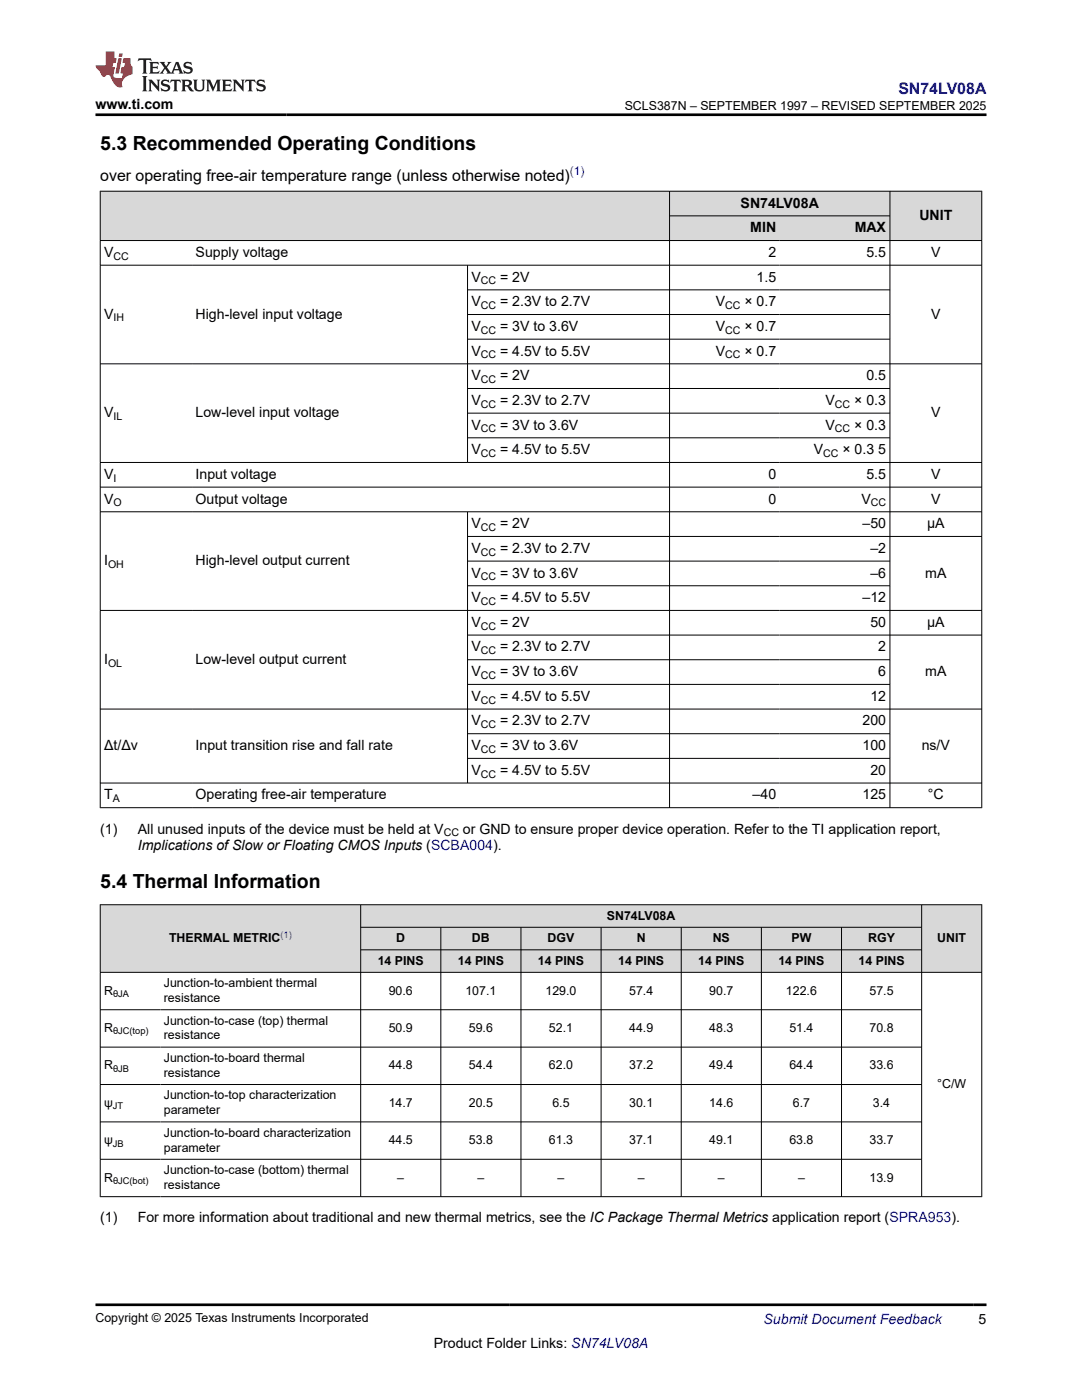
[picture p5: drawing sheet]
<svg xmlns="http://www.w3.org/2000/svg" width="216mm" height="279mm" viewBox="0 0 216 279" stroke-linecap="round" stroke-linejoin="round" font-family="sans-serif">
<defs><g id="words">
<g font-size="3.9">
<text x="20" y="29.9">5.3 Recommended Operating Conditions</text>
<text x="20" y="177.2">5.4 Thermal Information</text>
</g>
<text font-size="3.2" fill="#00f" x="179.3" y="18.7">SN74LV08A</text>
<text font-size="3.2" x="20" y="36.1">over operating free-air temperature range (unless otherwise noted)</text>
<g font-size="2.8">
<text x="19" y="21.8">www.ti.com</text>
<text x="147.8" y="41.4">SN74LV08A</text>
<text x="149.7" y="46.4">MIN</text>
<text x="170.5" y="46.4">MAX</text>
<text x="183.4" y="43.9">UNIT</text>
<text x="20.8" y="51.3">V</text>
<text x="39" y="51.3">Supply voltage</text>
<text x="153.3" y="51.3">2</text>
<text x="172.9" y="51.3">5.5</text>
<text x="185.8" y="51.3">V</text>
<text x="94.1" y="56.2">V</text>
<text x="99.8" y="56.2">= 2V</text>
<text x="151" y="56.2">1.5</text>
<text x="20.8" y="63.6">V</text>
<text x="39" y="63.6">High-level input voltage</text>
<text x="94.1" y="61.1">V</text>
<text x="99.8" y="61.1">= 2.3V to 2.7V</text>
<text x="142.8" y="61.1">V</text>
<text x="148.5" y="61.1">× 0.7</text>
<text x="185.8" y="63.6">V</text>
<text x="94.1" y="66">V</text>
<text x="94.1" y="71">V</text>
<text x="99.8" y="66">= 3V to 3.6V</text>
<text x="99.8" y="71">= 4.5V to 5.5V</text>
<text x="142.8" y="66">V</text>
<text x="142.8" y="71">V</text>
<text x="148.5" y="66">× 0.7</text>
<text x="148.5" y="71">× 0.7</text>
<text x="94.1" y="75.9">V</text>
<text x="99.8" y="75.9">= 2V</text>
<text x="172.9" y="75.9">0.5</text>
<text x="20.8" y="83.3">V</text>
<text x="39" y="83.3">Low-level input voltage</text>
<text x="94.1" y="80.8">V</text>
<text x="99.8" y="80.8">= 2.3V to 2.7V</text>
<text x="164.7" y="80.8">V</text>
<text x="170.5" y="80.8">× 0.3</text>
<text x="185.8" y="83.3">V</text>
<text x="94.1" y="85.7">V</text>
<text x="99.8" y="85.7">= 3V to 3.6V</text>
<text x="164.7" y="85.7">V</text>
<text x="170.5" y="85.7">× 0.3</text>
<text x="20.8" y="95.6">V</text>
<text x="39" y="95.6">Input voltage</text>
<text x="94.1" y="90.6">V</text>
<text x="99.8" y="90.6">= 4.5V to 5.5V</text>
<text x="153.3" y="95.6">0</text>
<text x="162.4" y="90.6">V</text>
<text x="168.1" y="90.6">× 0.3 5</text>
<text x="172.9" y="95.6">5.5</text>
<text x="185.8" y="95.6">V</text>
<text x="20.8" y="100.5">V</text>
<text x="39" y="100.5">Output voltage</text>
<text x="153.3" y="100.5">0</text>
<text x="171.9" y="100.5">V</text>
<text x="185.8" y="100.5">V</text>
<text x="94.1" y="105.4">V</text>
<text x="99.8" y="105.4">= 2V</text>
<text x="172.1" y="105.4">–50</text>
<text x="185" y="105.4">µA</text>
<text x="20.8" y="112.8">I</text>
<text x="39" y="112.8">High-level output current</text>
<text x="94.1" y="110.3">V</text>
<text x="99.8" y="110.3">= 2.3V to 2.7V</text>
<text x="173.7" y="110.3">–2</text>
<text x="94.1" y="115.3">V</text>
<text x="99.8" y="115.3">= 3V to 3.6V</text>
<text x="173.7" y="115.3">–6</text>
<text x="184.6" y="115.3">mA</text>
<text x="94.1" y="120.2">V</text>
<text x="94.1" y="125.1">V</text>
<text x="99.8" y="120.2">= 4.5V to 5.5V</text>
<text x="99.8" y="125.1">= 2V</text>
<text x="172.1" y="120.2">–12</text>
<text x="173.7" y="125.1">50</text>
<text x="185" y="125.1">µA</text>
<text x="94.1" y="130">V</text>
<text x="99.8" y="130">= 2.3V to 2.7V</text>
<text x="175.2" y="130">2</text>
<text x="20.8" y="132.5">I</text>
<text x="39" y="132.5">Low-level output current</text>
<text x="94.1" y="134.9">V</text>
<text x="99.8" y="134.9">= 3V to 3.6V</text>
<text x="175.2" y="134.9">6</text>
<text x="184.6" y="134.9">mA</text>
<text x="94.1" y="139.9">V</text>
<text x="99.8" y="139.9">= 4.5V to 5.5V</text>
<text x="173.7" y="139.9">12</text>
<text x="20.8" y="149.7">Δt/Δv</text>
<text x="39" y="149.7">Input transition rise and fall rate</text>
<text x="94.1" y="144.8">V</text>
<text x="94.1" y="149.7">V</text>
<text x="99.8" y="144.8">= 2.3V to 2.7V</text>
<text x="99.8" y="149.7">= 3V to 3.6V</text>
<text x="172.1" y="144.8">200</text>
<text x="172.1" y="149.7">100</text>
<text x="183.9" y="149.7">ns/V</text>
<text x="94.1" y="154.6">V</text>
<text x="99.8" y="154.6">= 4.5V to 5.5V</text>
<text x="173.7" y="154.6">20</text>
<text x="20.8" y="159.5">T</text>
<text x="39" y="159.5">Operating free-air temperature</text>
<text x="150.2" y="159.5">–40</text>
<text x="172.1" y="159.5">125</text>
<text x="185.2" y="159.5">°C</text>
<text x="20" y="166.3">(1)</text>
<text x="27.5" y="166.3">All unused inputs of the device must be held at V</text>
<text x="92.4" y="166.3">or GND to ensure proper device operation. Refer to the TI application report,</text>
<text x="27.5" y="169.7">Implications of Slow or Floating CMOS Inputs (SCBA004).</text>
<text x="20" y="244">(1)</text>
<text x="27.5" y="244">For more information about traditional and new thermal metrics, see the IC Package Thermal Metrics application report (SPRA953).</text>
<text x="86.5" y="269">Product Folder Links: SN74LV08A</text>
<text x="195.3" y="264.2">5</text>
</g>
<text font-size="2.8" fill="#00f" x="152.4" y="264.2">Submit Document Feedback</text>
<g font-size="2.5">
<text x="124.7" y="21.9">SCLS387N – SEPTEMBER 1997 – REVISED SEPTEMBER 2025</text>
<text x="121.1" y="183.5">SN74LV08A</text>
<text x="33.7" y="188">THERMAL METRIC</text>
<text x="79.1" y="188">D</text>
<text x="94.2" y="188">DB</text>
<text x="109.3" y="188">DGV</text>
<text x="127" y="188">N</text>
<text x="142.2" y="188">NS</text>
<text x="157.9" y="188">PW</text>
<text x="173.2" y="188">RGY</text>
<text x="187" y="188">UNIT</text>
<text x="32.7" y="197">Junction-to-ambient thermal</text>
<text x="75.4" y="192.5">14 PINS</text>
<text x="91.4" y="192.5">14 PINS</text>
<text x="107.4" y="192.5">14 PINS</text>
<text x="123.3" y="192.5">14 PINS</text>
<text x="139.3" y="192.5">14 PINS</text>
<text x="155.3" y="192.5">14 PINS</text>
<text x="171.3" y="192.5">14 PINS</text>
<text x="20.8" y="198.5">R</text>
<text x="32.7" y="200">resistance</text>
<text x="77.6" y="198.5">90.6</text>
<text x="92.9" y="198.5">107.1</text>
<text x="108.9" y="198.5">129.0</text>
<text x="125.5" y="198.5">57.4</text>
<text x="141.5" y="198.5">90.7</text>
<text x="156.8" y="198.5">122.6</text>
<text x="173.5" y="198.5">57.5</text>
<text x="20.8" y="206">R</text>
<text x="32.7" y="204.5">Junction-to-case (top) thermal</text>
<text x="32.7" y="207.4">resistance</text>
<text x="77.6" y="206">50.9</text>
<text x="93.6" y="206">59.6</text>
<text x="109.5" y="206">52.1</text>
<text x="125.5" y="206">44.9</text>
<text x="141.5" y="206">48.3</text>
<text x="157.5" y="206">51.4</text>
<text x="173.5" y="206">70.8</text>
<text x="20.8" y="213.4">R</text>
<text x="32.7" y="211.9">Junction-to-board thermal</text>
<text x="32.7" y="214.9">resistance</text>
<text x="77.6" y="213.4">44.8</text>
<text x="93.6" y="213.4">54.4</text>
<text x="109.5" y="213.4">62.0</text>
<text x="125.5" y="213.4">37.2</text>
<text x="141.5" y="213.4">49.4</text>
<text x="157.5" y="213.4">64.4</text>
<text x="173.5" y="213.4">33.6</text>
<text x="20.8" y="220.9">ψ</text>
<text x="32.7" y="219.4">Junction-to-top characterization</text>
<text x="77.6" y="220.9">14.7</text>
<text x="93.6" y="220.9">20.5</text>
<text x="110.2" y="220.9">6.5</text>
<text x="125.5" y="220.9">30.1</text>
<text x="141.5" y="220.9">14.6</text>
<text x="158.2" y="220.9">6.7</text>
<text x="174.2" y="220.9">3.4</text>
<text x="187" y="217.1">°C/W</text>
<text x="32.7" y="222.4">parameter</text>
<text x="32.7" y="226.9">Junction-to-board characterization</text>
<text x="20.8" y="228.3">ψ</text>
<text x="32.7" y="229.8">parameter</text>
<text x="77.6" y="228.3">44.5</text>
<text x="93.6" y="228.3">53.8</text>
<text x="109.5" y="228.3">61.3</text>
<text x="125.5" y="228.3">37.1</text>
<text x="141.5" y="228.3">49.1</text>
<text x="157.5" y="228.3">63.8</text>
<text x="173.5" y="228.3">33.7</text>
<text x="20.8" y="235.8">R</text>
<text x="32.7" y="234.3">Junction-to-case (bottom) thermal</text>
<text x="32.7" y="237.3">resistance</text>
<text x="79.3" y="235.8">–</text>
<text x="95.3" y="235.8">–</text>
<text x="111.3" y="235.8">–</text>
<text x="127.3" y="235.8">–</text>
<text x="143.2" y="235.8">–</text>
<text x="159.2" y="235.8">–</text>
<text x="173.5" y="235.8">13.9</text>
<text x="19" y="263.9">Copyright © 2025 Texas Instruments Incorporated</text>
</g>
<text font-size="2.4" fill="#00f" x="113.7" y="35">(1)</text>
<g font-size="2.1">
<text x="22.6" y="51.8">CC</text>
<text x="95.9" y="56.8">CC</text>
<text x="22.6" y="64.1">IH</text>
<text x="95.9" y="61.7">CC</text>
<text x="144.7" y="61.7">CC</text>
<text x="95.9" y="66.6">CC</text>
<text x="95.9" y="71.5">CC</text>
<text x="144.7" y="66.6">CC</text>
<text x="144.7" y="71.5">CC</text>
<text x="95.9" y="76.4">CC</text>
<text x="22.6" y="83.8">IL</text>
<text x="95.9" y="81.4">CC</text>
<text x="166.6" y="81.4">CC</text>
<text x="95.9" y="86.3">CC</text>
<text x="166.6" y="86.3">CC</text>
<text x="95.9" y="91.2">CC</text>
<text x="164.3" y="91.2">CC</text>
<text x="22.6" y="96.1">I</text>
<text x="22.6" y="101.1">O</text>
<text x="173.8" y="101.1">CC</text>
<text x="95.9" y="106">CC</text>
<text x="21.6" y="113.4">OH</text>
<text x="95.9" y="110.9">CC</text>
<text x="95.9" y="115.8">CC</text>
<text x="95.9" y="120.7">CC</text>
<text x="95.9" y="125.7">CC</text>
<text x="95.9" y="130.6">CC</text>
<text x="21.6" y="133">OL</text>
<text x="95.9" y="135.5">CC</text>
<text x="95.9" y="140.4">CC</text>
<text x="95.9" y="145.3">CC</text>
<text x="95.9" y="150.3">CC</text>
<text x="95.9" y="155.2">CC</text>
<text x="22.5" y="160.1">A</text>
<text x="88.5" y="166.9">CC</text>
</g>
<text font-size="1.9" fill="#00f" x="56" y="187.2">(1)</text>
<g font-size="1.9">
<text x="22.6" y="199">θJA</text>
<text x="22.6" y="206.5">θJC(top)</text>
<text x="22.6" y="213.9">θJB</text>
<text x="22.5" y="221.4">JT</text>
<text x="22.5" y="228.8">JB</text>
<text x="22.6" y="236.3">θJC(bot)</text>
</g>
</g></defs>
<g fill="#d8d8d8">
<path d="M20 38.2h175.9v4.9h-175.9z" fill-rule="evenodd"/>
<path d="M20.1 38.2h113.4v9.7h-113.4z" fill-rule="evenodd"/>
<path d="M133.7 38.2h43.8v4.8h-43.8z" fill-rule="evenodd"/>
<path d="M177.6 38.2h18.2v9.7h-18.2z" fill-rule="evenodd"/>
<path d="M133.7 43.1h21.9v4.8h-21.9z" fill-rule="evenodd"/>
<path d="M155.6 43.1h21.9v4.8h-21.9z" fill-rule="evenodd"/>
</g>
<g fill="none" stroke="#000" stroke-width=".2">
<path d="M19.9 38.2h176.1M20 38.1v123.2M133.6 38.1v123.2M177.6 38.1v123.2M195.9 38.1v123.2M19.9 48h176.1M19.9 52.9h176.1M93.3 52.9v39.5M93.3 57.8h84.3M133.6 43.1h44M19.9 72.6h176.1M93.3 62.8h84.3"/>
<path d="M93.3 67.7h84.3M93.3 77.5h84.3M19.9 92.3h176.1M19.9 97.2h176.1M93.3 82.5h84.3M93.3 87.4h84.3M19.9 102.1h176.1M93.3 102.1v54.2M93.3 107.1h102.7M93.3 112h84.3M93.3 116.9h84.3M93.3 126.7h102.7"/>
<path d="M93.3 131.7h84.3M93.3 136.6h84.3M196 121.8h-176.1M19.9 141.5h176.1M19.9 156.3h176.1M93.3 146.4h84.3M93.3 151.4h84.3M19.9 161.2h176.1"/>
</g>
<g fill="#d8d8d8">
<path d="M20 180.6h175.9v4.5h-175.9z" fill-rule="evenodd"/>
<path d="M20.1 180.6h51.8v13.4h-51.8z" fill-rule="evenodd"/>
<path d="M72 180.6h111.8v4.4h-111.8z" fill-rule="evenodd"/>
<path d="M184 180.6h11.8v13.4h-11.8z" fill-rule="evenodd"/>
<path d="M72 185.1h15.9v4.4h-15.9z" fill-rule="evenodd"/>
<path d="M88 185.1h15.9v4.4h-15.9z" fill-rule="evenodd"/>
<path d="M104 185.1h15.9v4.4h-15.9z" fill-rule="evenodd"/>
<path d="M120 185.1h15.9v4.4h-15.9z" fill-rule="evenodd"/>
<path d="M136 185.1h15.9v4.4h-15.9z" fill-rule="evenodd"/>
<path d="M152 185.1h15.9v4.4h-15.9z" fill-rule="evenodd"/>
<path d="M168 185.1h15.8v4.4h-15.8z" fill-rule="evenodd"/>
<path d="M72 189.6h15.9v4.4h-15.9z" fill-rule="evenodd"/>
<path d="M88 189.6h15.9v4.4h-15.9z" fill-rule="evenodd"/>
<path d="M104 189.6h15.9v4.4h-15.9z" fill-rule="evenodd"/>
<path d="M120 189.6h15.9v4.4h-15.9z" fill-rule="evenodd"/>
<path d="M136 189.6h15.9v4.4h-15.9z" fill-rule="evenodd"/>
<path d="M152 189.6h15.9v4.4h-15.9z" fill-rule="evenodd"/>
<path d="M168 189.6h15.8v4.4h-15.8z" fill-rule="evenodd"/>
</g>
<g fill="none" stroke="#000" stroke-width=".2">
<path d="M19.9 180.6h176.1M19.9 194.1h176.1M20 180.5v58.4M72 180.5v58.4M72 185.1h112M72 189.6h112M88 185.1v53.8M104 185.1v53.8M119.9 185.1v53.8M135.9 185.1v53.8M151.9 185.1v53.8M167.9 185.1v53.8"/>
<path d="M183.9 180.5v58.4M195.9 180.5v58.4M19.9 201.5h164.1M19.9 209h164.1M19.9 216.4h164.1M19.9 238.8h176.1M19.9 223.9h164.1M19.9 231.4h164.1"/>
</g>
<path d="M27.7 11.6l-.2 .6 .5-.2h.6v.1v2.2l-.2 .4h1l-.2-.4v-2.2v-.1h.5l.5 .2-.1-.6zM29.8 12.4l.2 .3v1.6l-.2 .4h1.9l.1-.6a1.08 1.08 0 0 1-1.3 .2v-.7h.6l.4 .2v-.7l-.4 .2h-.6v-.5l.2-.2a1 1 0 0 1 1 .3l-.1-.5zM31.8 12.4l1 1.1-1 1.2h.9l-.2-.2 .4-.8 .5 .8-.2 .2h1.6l-.2-.2 .1-.5h1l.1 .5-.1 .2h.9l-.2-.4-.8-1.9h-.5l-1 2.1-.8-1.1 .9-1h-.8l.2 .2-.5 .6-.3-.6 .1-.2zM35.2 12.8l.4 1h-.8zM36.8 12.5a.65 .65 0 0 0-.2 .7 .65 .65 0 0 0 .6 .5l.7 .1 .1 .3a.79 .79 0 0 1-.7 .4 .79 .79 0 0 1-.7-.5l.1 .7 .2-.1a.93 .93 0 0 0 1.1 0 .93 .93 0 0 0 .4-.9 1.46 1.46 0 0 0-1.2-.6l-.1-.3a1.09 1.09 0 0 1 1.2 .2l-.2-.6-.1 .1-.6-.2zM28.4 15.2l.2 .4v2.2l-.2 .4h1l-.2-.4v-2.2l.2-.4zM29.6 15.9l.2 .4v1.5l-.2 .4h.8l-.3-.4v-1.3l1.7 1.8v-2l.2-.4h-.8l.2 .2 .1 1.1-1.2-1.3zM32.3 16a.65 .65 0 0 0-.2 .8 .65 .65 0 0 0 .7 .4l.6 .2 .1 .2a.79 .79 0 0 1-.7 .4 .79 .79 0 0 1-.7-.5l.1 .7 .2-.1a.93 .93 0 0 0 1.1 .1 .93 .93 0 0 0 .4-1 1.46 1.46 0 0 0-1.2-.5l-.1-.4a1.09 1.09 0 0 1 1.2 .2l-.2-.6-.1 .1-.6-.1zM34.1 15.9l-.1 .6a.63 .63 0 0 1 .7-.3l.1 1.6-.3 .4h1l-.2-.4v-1.6a.66 .66 0 0 1 .8 .3l-.1-.6zM36.2 15.9l.2 .4v1.5l-.2 .4h.9l-.2-.2v-.7h.5l.1 .2a.79 .79 0 0 0 1.2 .6l-1-.9a.61 .61 0 0 0 .6-.6 .61 .61 0 0 0-.5-.7zM36.9 16.2h.2a.47 .47 0 0 1 .5 .1 .47 .47 0 0 1 .1 .5l-.2 .1-.6 .1zM38.5 15.9l.2 .2a2.27 2.27 0 0 0 .4 2 1.04 1.04 0 0 0 1.7-.7v-1.3l.2-.2h-.8l.2 .4v1.1a.6 .6 0 0 1-.6 .6 .6 .6 0 0 1-.6-.6v-1.1l.3-.4zM41.1 15.9l.2 .4v1.5l-.2 .4h.7l-.2-.4v-1.4l.9 1.9 .8-1.9v1.4l-.2 .4h1l-.3-.4v-1.5l.3-.4h-.8l-.7 1.5-.7-1.5zM44.3 15.9l.2 .4v1.5l-.2 .4h1.9l.1-.6a1.09 1.09 0 0 1-1.3 .2v-.7h.6l.4 .2v-.6l-.4 .2h-.6v-.6l.2-.1a1.01 1.01 0 0 1 1 .3l-.1-.6zM46.4 15.9l.3 .4v1.5l-.3 .4h.8l-.2-.4v-1.3l1.6 1.8v-2l.2-.4h-.7l.2 .2v1.1l-1.2-1.3zM49 15.9l-.1 .6a.63 .63 0 0 1 .8-.3v1.6l-.3 .4h1l-.2-.4v-1.6a.66 .66 0 0 1 .8 .3l-.1-.6zM51.4 16a.65 .65 0 0 0-.2 .8 .65 .65 0 0 0 .6 .4l.6 .2 .2 .2a.79 .79 0 0 1-.8 .4 .79 .79 0 0 1-.6-.5l.1 .7 .2-.1a.93 .93 0 0 0 1 .1 .93 .93 0 0 0 .5-1 1.46 1.46 0 0 0-1.3-.5l-.1-.4a1.09 1.09 0 0 1 1.3 .2l-.2-.6-.2 .1-.5-.1z" fill="#231f20"/>
<path d="M21.1 10.3v2.7h-2.1l.1 .4 .9 1a.95 .95 0 0 0 .9 .9 .59 .59 0 0 1 .6-.4 .59 .59 0 0 1 .5 .3l.4 .8a1.59 1.59 0 0 0 2.1 1.4 1.61 1.61 0 0 1 1-2.3l1-.3-.1-1.5a1.59 1.59 0 0 1-.4-1.7h-1.4l-.2 .9h.5l-.1 .9h-.5l-.2 .9v.3l.4 .1-.2 .9h-.6a.73 .73 0 0 1-1.1-.7l.3-1.5h-.5l.2-.9h.5l.2-.9h-.5v-1.3zM23.6 11.6l-.6 3.1h.7l.6-3.1zM23.8 10.7l-.1 .6h.7l.1-.6z" fill="#ed1c24"/>
<path d="M19 22.9h177.8M19 260.4h177.8" fill="none" stroke="#000" stroke-width=".53"/>
<use href="#words"/>
</svg>
